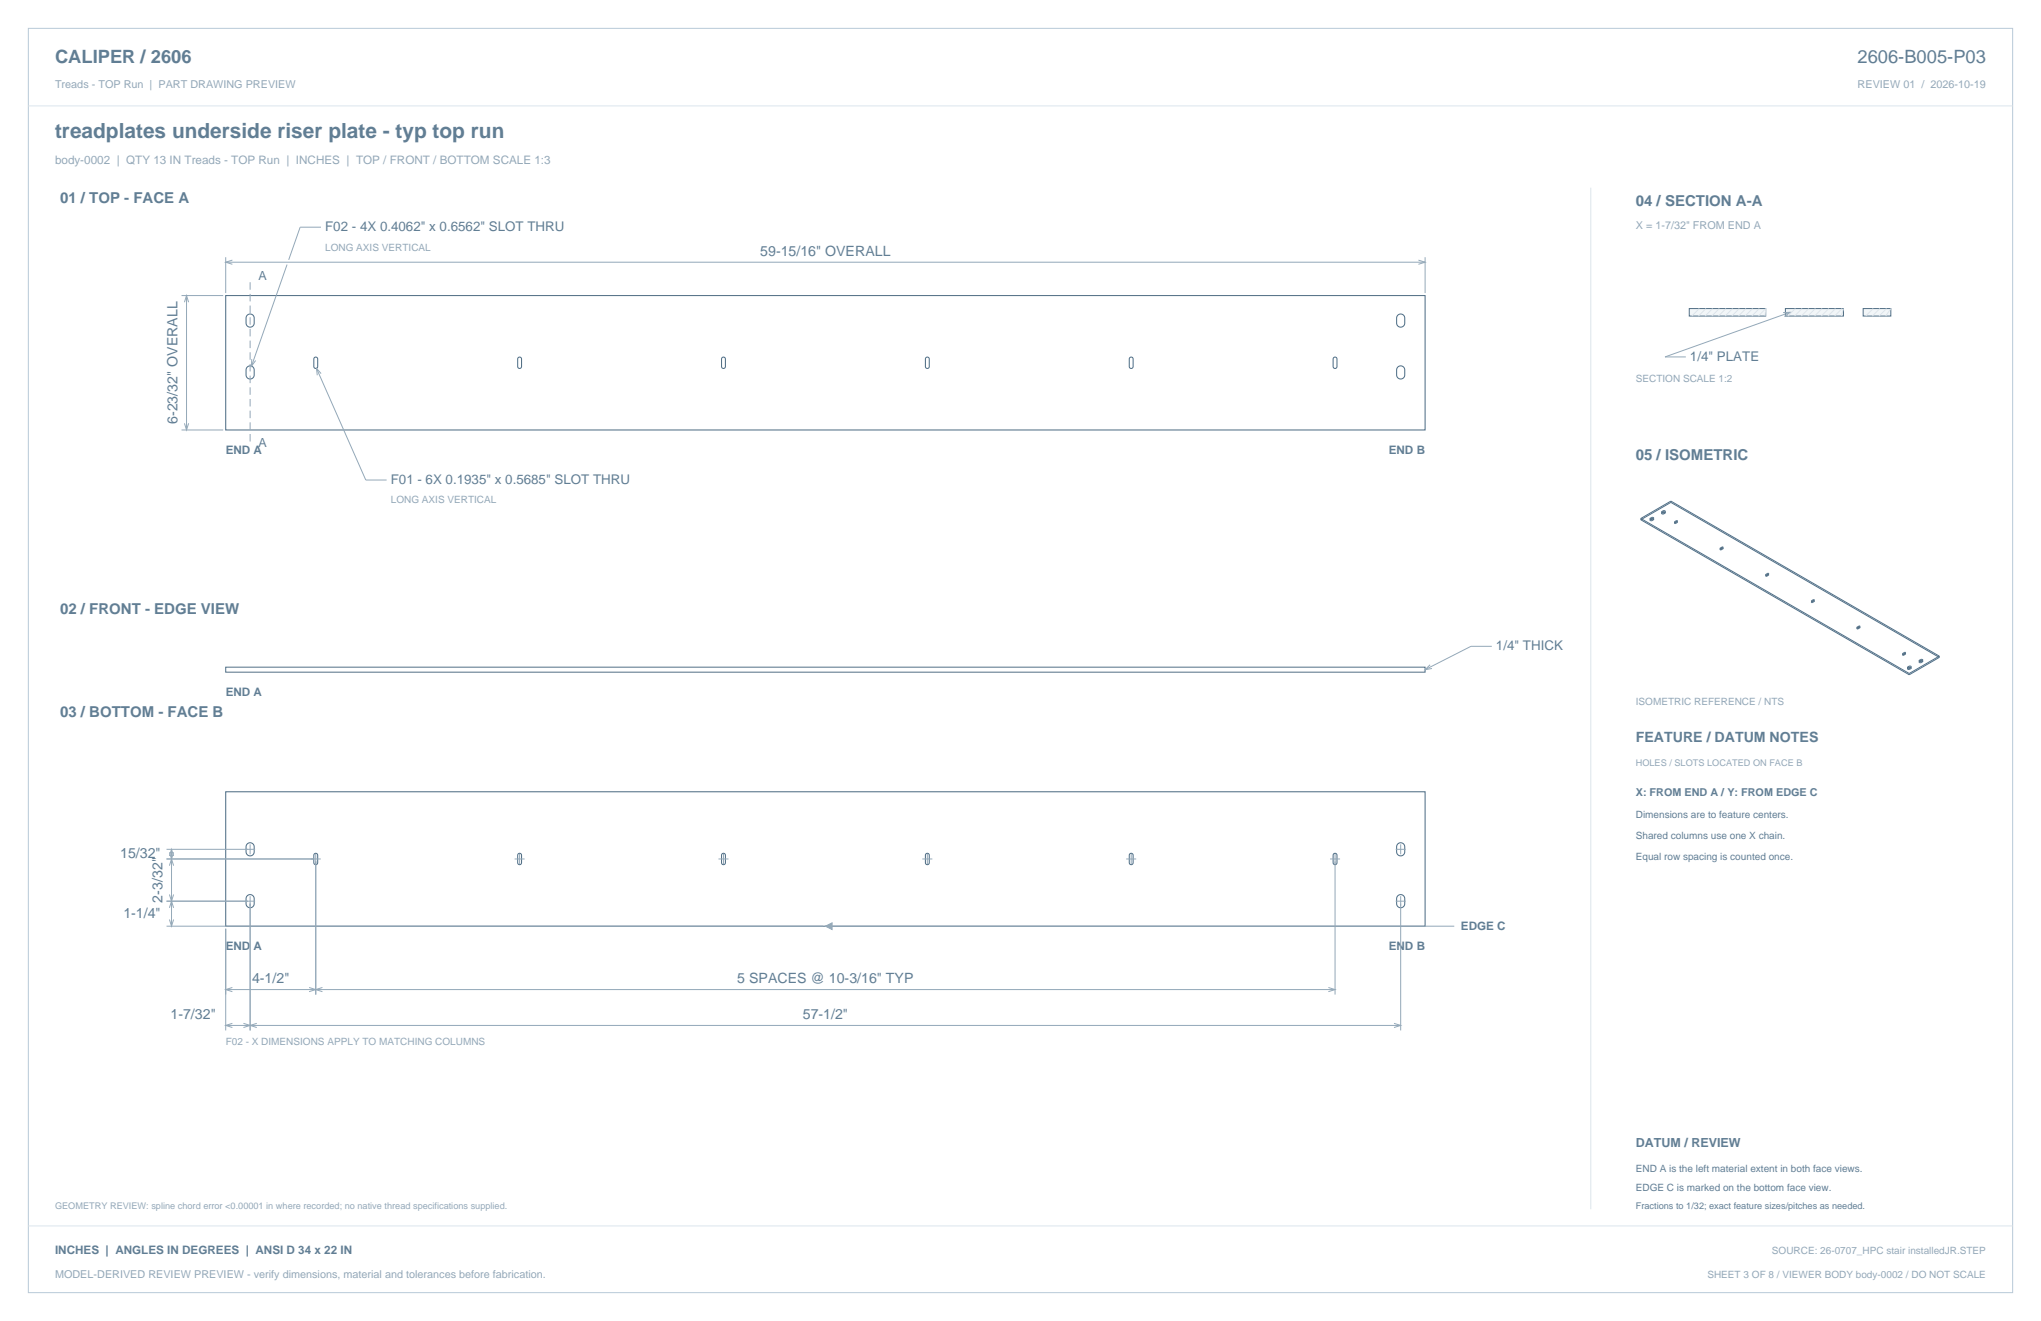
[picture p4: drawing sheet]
<svg xmlns="http://www.w3.org/2000/svg" width="864mm" height="559mm" viewBox="0 0 864 559" stroke-linecap="round" stroke-linejoin="round" font-family="sans-serif">
<defs><g id="words">
<text font-size="8.8" fill="#617e94" x="23.3" y="58.2">treadplates underside riser plate - typ top run</text>
<g font-size="7.8" fill="#617e94">
<text x="23.3" y="26.8">CALIPER / 2606</text>
<text x="786" y="26.8">2606-B005-P03</text>
</g>
<g font-size="6.3" fill="#617e94">
<text x="25.4" y="86.1">01 / TOP - FACE A</text>
<text x="692.1" y="87.1">04 / SECTION A-A</text>
<text x="692.1" y="194.4">05 / ISOMETRIC</text>
<text x="25.4" y="259.6">02 / FRONT - EDGE VIEW</text>
<text x="25.4" y="303.4">03 / BOTTOM - FACE B</text>
</g>
<g font-size="6" fill="#617e94">
<text x="321.7" y="108.1">59-15/16&quot; OVERALL</text>
<text x="75" y="179.4" transform="rotate(-90 75 179.4)">6-23/32&quot; OVERALL</text>
<text x="692.1" y="314">FEATURE / DATUM NOTES</text>
<text x="50.9" y="363.1">15/32&quot;</text>
<text x="68.7" y="381.9" transform="rotate(-90 68.7 381.9)">2-3/32&quot;</text>
<text x="52.2" y="388.3">1-1/4&quot;</text>
<text x="106.7" y="415.8">4-1/2&quot;</text>
<text x="312" y="415.8">5 SPACES @ 10-3/16&quot; TYP</text>
<text x="72.1" y="431">1-7/32&quot;</text>
<text x="339.7" y="431">57-1/2&quot;</text>
</g>
<g font-size="5.6" fill="#617e94">
<text x="137.6" y="97.9">F02 - 4X 0.4062&quot; x 0.6562&quot; SLOT THRU</text>
<text x="715.1" y="152.8">1/4&quot; PLATE</text>
<text x="165.4" y="204.8">F01 - 6X 0.1935&quot; x 0.5685&quot; SLOT THRU</text>
<text x="633" y="275.2">1/4&quot; THICK</text>
</g>
<g font-size="5.3" fill="#617e94">
<text x="109.4" y="118.3">A</text>
<text x="109.4" y="188.9">A</text>
<text x="692.1" y="485.1">DATUM / REVIEW</text>
</g>
<text font-size="4.9" fill="#93a8b9" x="23.3" y="69.5">body-0002 | QTY 13 IN Treads - TOP Run | INCHES | TOP / FRONT / BOTTOM SCALE 1:3</text>
<g font-size="4.9" fill="#617e94">
<text x="95.5" y="192.1">END A</text>
<text x="587.6" y="192.1">END B</text>
<text x="95.5" y="294.2">END A</text>
<text x="618.2" y="393.6">EDGE C</text>
<text x="95.5" y="401.7">END A</text>
<text x="587.6" y="401.7">END B</text>
<text x="23.3" y="530.6">INCHES | ANGLES IN DEGREES | ANSI D 34 x 22 IN</text>
</g>
<g font-size="4.6" fill="#93a8b9">
<text x="23.3" y="37">Treads - TOP Run | PART DRAWING PREVIEW</text>
<text x="786" y="37">REVIEW 01 / 2026-10-19</text>
<text x="692.1" y="97">X = 1-7/32&quot; FROM END A</text>
<text x="23.3" y="540.5">MODEL-DERIVED REVIEW PREVIEW - verify dimensions, material and tolerances before fabrication.</text>
</g>
<text font-size="4.6" fill="#617e94" x="692.1" y="336.9">X: FROM END A / Y: FROM EDGE C</text>
<g font-size="4.2" fill="#93a8b9">
<text x="137.6" y="106">LONG AXIS VERTICAL</text>
<text x="692.1" y="161.6">SECTION SCALE 1:2</text>
<text x="165.4" y="212.9">LONG AXIS VERTICAL</text>
<text x="692.1" y="298.1">ISOMETRIC REFERENCE / NTS</text>
<text x="95.5" y="441.9">F02 - X DIMENSIONS APPLY TO MATCHING COLUMNS</text>
<text x="749.7" y="530.6">SOURCE: 26-0707_HPC stair installedJR.STEP</text>
<text x="722.4" y="540.5">SHEET 3 OF 8 / VIEWER BODY body-0002 / DO NOT SCALE</text>
</g>
<g font-size="4.2" fill="#617e94">
<text x="692.1" y="346.1">Dimensions are to feature centers.</text>
<text x="692.1" y="354.9">Shared columns use one X chain.</text>
<text x="692.1" y="363.7">Equal row spacing is counted once.</text>
<text x="692.1" y="495.7">END A is the left material extent in both face views.</text>
<text x="692.1" y="503.8">EDGE C is marked on the bottom face view.</text>
</g>
<g font-size="3.9" fill="#93a8b9">
<text x="692.1" y="323.8">HOLES / SLOTS LOCATED ON FACE B</text>
<text x="23.3" y="511.5">GEOMETRY REVIEW: spline chord error &lt;0.00001 in where recorded; no native thread specifications supplied.</text>
</g>
<text font-size="3.9" fill="#617e94" x="692.1" y="511.5">Fractions to 1/32; exact feature sizes/pitches as needed.</text>
</g></defs>
<path d="M12 12h839.6v534.8h-839.6z" fill="none" stroke="#b8cad8" stroke-width=".42"/>
<path d="M12 44.8h839.6M673.1 79.4v432.1" fill="none" stroke="#dbe5ed" stroke-width=".42"/>
<g fill="none" stroke="#536f85" stroke-width=".44">
<path d="M95.5 125h507.5v56.9h-507.5zM104.6 133.3l.8-.4h.8l.8 .4 .5 .7v3.1l-1.1 1.2-1.3-.1-.9-1-.1-2.8zM591.5 133.3l.7-.4h.8l.8 .4 .5 .7v3.1l-1.1 1.2-1.3-.1-.9-1v-2.8zM104.6 155.3l.7-.5h.9l.8 .4 .5 .7v3.1l-1.1 1.2h-1.3l-.9-1-.1-2.9zM133 151.3l.9-.2 .5 .7v3.4l-.7 .7-.6-.2-.3-.5zM219.3 151.3l.8-.2 .6 .7v3.4l-.7 .7-.6-.2-.3-.5zM305.5 151.3l.9-.2 .5 .7v3.4l-.7 .7-.6-.2-.3-.5zM391.8 151.3l.8-.2 .6 .7v3.4l-.7 .7-.6-.2-.3-.5zM478.1 151.3l.8-.2 .5 .7v3.4l-.6 .7-.7-.2-.3-.5zM564.3 151.3l.9-.2 .5 .7v3.4l-.7 .7-.6-.2-.3-.5zM591.5 155.3l.7-.5h.8l.8 .4 .5 .7v3.1l-1.1 1.2h-1.3l-.9-1v-2.9zM95.5 334.9h507.5v56.9h-507.5z"/>
<path d="M104.6 357l.8-.5h.9l1.2 1.1v3.1l-1.1 1.2h-1.3l-.9-1-.1-2.9zM591.5 357l1.5-.5 .8 .4 .5 .7v3.1l-1.1 1.2h-1.3l-.9-1v-2.9zM104.6 378.9l.7-.4h1l1.2 1.1v3.1l-1.1 1.2-1.3-.1-.9-1-.1-2.8zM133 361.2l.9-.2 .5 .7v3.4l-.7 .7-.6-.2-.3-.5zM219.3 361.2l.8-.2 .6 .7v3.4l-.7 .7-.6-.2-.3-.5zM305.5 361.2l.9-.2 .5 .7v3.4l-.7 .7-.6-.2-.3-.5zM391.8 361.2l.8-.2 .6 .7v3.4l-.7 .7-.6-.2-.3-.5zM478.1 361.2l.8-.2 .5 .7v3.4l-.6 .7-.7-.2-.3-.5zM564.3 361.2l.8-.2 .6 .7v3.4l-.7 .7-.6-.2-.3-.5zM591.5 378.9l1.5-.4 .8 .3 .5 .8v3.1l-1.1 1.2-1.3-.1-.9-1v-2.8z"/>
</g>
<g fill="none" stroke="#93a8b9" stroke-width=".42">
<path d="M135.8 96.1h-8.8l-4.8 13.8M95.5 108.8v15.2M95.5 110.9h507.5M98.3 110l-2.8 .9 2.8 .9M121.5 111.9l-15.1 43M600.2 110l2.8 .9-2.8 .9M603 108.8v15.2M76.8 125h17.6M78 127.8l.9-2.8 .9 2.8M78.9 125v56.9M106.5 151.9l-.1 3 1.8-2.4M133.9 155.8l20.9 47.3h8.8"/>
<path d="M135.9 158l-2-2.2 .4 2.9M78 179.1l.9 2.8 .9-2.8M76.8 181.9h17.6M631.2 273.4h-8.8l-19.4 9.9M605.1 281.2l-2.1 2.1 2.9-.5M70.5 359.3h37.4M72.6 359.3v32.5M105.8 357.2v4.2M590.5 359.3h4.3M592.7 357.2v4.2M70.5 363.4h65.2M71.7 366.2l.9-2.8 .9 2.8"/>
<path d="M71.7 378.4l.9 2.8 .9-2.8M71.7 362.1l.9-2.8 .9 2.8M71.7 360.5l.9 2.9 .9-2.9M105.8 379.1v56.8M133.6 361.2v59.5M217.7 363.4h4.3M219.9 361.2v4.3M304 363.4h4.2M306.1 361.2v4.3M390.3 363.4h4.2M392.4 361.2v4.3M476.5 363.4h4.3"/>
<path d="M478.6 361.2v4.3M562.8 363.4h4.2M564.9 361.2v59.5M592.7 379.1v56.8M70.5 381.2h37.4M70.5 391.8h277.7M71.7 384l.9-2.8 .9 2.8M71.7 389l.9 2.8 .9-2.8M95.5 392.9v43M349.2 391.8h266.1M590.5 381.2h4.3M95.5 418.6h469.4"/>
<path d="M98.3 417.7l-2.8 .9 2.8 .9M130.8 417.7l2.8 .9-2.8 .9M136.4 417.7l-2.8 .9 2.8 .9M562.1 417.7l2.8 .9-2.8 .9M95.5 433.8h497.2M98.3 432.9l-2.8 .9 2.8 .9M103 432.9l2.8 .9-2.8 .9M108.7 432.9l-2.9 .9 2.9 .9M589.8 432.9l2.9 .9-2.9 .9"/>
</g>
<path d="M105.8 119.4v67.8" fill="none" stroke="#93a8b9" stroke-width=".42" stroke-dasharray="3.2 1.8" stroke-linecap="butt"/>
<path d="M95.5 282.2h507.5v2.1h-507.5z" fill="none" stroke="#536f85" stroke-width=".42"/>
<path d="M349.2 391.8l2.9-1.4v2.8z" fill="#93a8b9" stroke="#93a8b9" stroke-width=".42"/>
<path d="M714.8 130.5h32.3v3.2h-32.3z" fill-rule="evenodd" fill="#f2f6f9" stroke="#536f85" stroke-width=".42"/>
<path d="M719 130.5l-3.2 3.2M721.8 130.5l-3.2 3.2M724.6 130.5l-3.1 3.2M727.5 130.5l-3.2 3.2M730.3 130.5l-3.2 3.2M733.1 130.5l-3.2 3.2M735.9 130.5l-3.1 3.2M738.8 130.5l-3.2 3.2M741.6 130.5l-3.2 3.2M744 133.7l3.1-3.2-.2 3.2M744.4 130.5l-3.2 3.2" fill="none" stroke="#dbe5ed" stroke-width=".42"/>
<path d="M755.4 130.5h24.6v3.2h-24.6z" fill-rule="evenodd" fill="#f2f6f9" stroke="#536f85" stroke-width=".42"/>
<path d="M759.7 130.5l-3.2 3.2M762.5 130.5l-3.2 3.2M765.3 130.5l-3.2 3.2M768.1 130.5l-3.1 3.2M771 130.5l-3.2 3.2M773.8 130.5l-3.2 3.2M776.6 130.5l-3.2 3.2M779.4 130.5l-3.1 3.2M780 130.5l-.9 3.2" fill="none" stroke="#dbe5ed" stroke-width=".42"/>
<path d="M788.4 130.5h11.7v3.2h-11.7z" fill-rule="evenodd" fill="#f2f6f9" stroke="#536f85" stroke-width=".42"/>
<path d="M792.6 130.5l-3.2 3.2M795.4 130.5l-3.2 3.2M798.2 130.5l-3.1 3.2M800.1 130.5l-2.2 3.2M12 518.6h839.6" fill="none" stroke="#dbe5ed" stroke-width=".42"/>
<path d="M754.5 132.2l2.9-.1-2.3 1.8M757.4 132.1l-52.9 18.9h8.8" fill="none" stroke="#93a8b9" stroke-width=".42"/>
<g fill="none" stroke="#536f85" stroke-width=".42">
<path d="M694.3 219.9l113.5 65.5M694.3 219.3v.6M694.3 219.3l113.5 65.6M698.3 219.2v.4h.8M698.3 219.2v1M698.8 219.5l-.6 .4 .1 .3M698.8 219.5h.8v.4M698.8 218.9h.8v.5M698.8 218.9l-.5 .3M698.8 218.9v.6M699.1 219.6v.6M699.6 219.4v.5"/>
<path d="M699.6 219.9l-.5 .3M699.6 219.4l-.5 .2M703.2 216.4v.4h.8M703.2 217.4h.8M703.2 216.4v1M703.7 216.1h.8v.4M703.7 216.6h.8v.5M703.7 216.6l-.6 .4 .1 .4M703.7 216.1l-.5 .3M703.7 216.1v.5M704 216.8v.6M704.5 216.5l-.5 .3"/>
<path d="M704.5 216.5v.6M704.5 217.1l-.5 .3M707 212l113.6 65.5M707 212v.5M707 212.5l-12.7 7.4M707 212.5l113.6 65.6M707 212l-12.7 7.3M698.3 220.2h.8M708.6 220.7l.4 .2M708.6 221.4h.4M708.6 220.7v.7M709 220.9v.5"/>
<path d="M709.3 220.8l.4 .2M709.3 220.3l.4 .2M709.3 220.8l-.7 .6M709.3 220.3l-.7 .4M709.3 220.3v.5M709.7 220.5l-.7 .4M709.7 221l-.7 .4M709.7 220.5v.5M727.9 231.8l.4 .2M727.9 232.6h.4M727.9 231.8v.8M728.3 232v.6"/>
<path d="M728.6 232l.4 .2M728.6 232l-.7 .6M728.6 231.4l.4 .2M728.6 231.4l-.7 .4M728.6 231.4v.6M729 232.2l-.7 .4M729 231.6v.6M729 231.6l-.7 .4M747.2 243l.4 .2M747.2 243.7h.4M747.2 243v.7M747.6 243.2v.5"/>
<path d="M747.9 243.1l-.7 .6M747.9 243.1l.4 .2M747.9 242.6l.4 .2M747.9 242.6l-.7 .4M747.9 242.6v.5M748.3 243.3l-.7 .4M748.3 242.8v.5M748.3 242.8l-.7 .4M766.5 254.1l.4 .2M766.5 254.9h.4M766.5 254.1v.8M766.9 254.3v.6"/>
<path d="M767.2 254.2l-.7 .7M767.2 254.2l.4 .3M767.2 253.7l.4 .2M767.2 253.7l-.7 .4M767.2 253.7v.5M767.6 253.9v.6M767.6 253.9l-.7 .4M767.6 254.5l-.7 .4M785.8 266h.4M785.8 265.3l.4 .2M785.8 265.3v.7M786.2 265.5v.5"/>
<path d="M786.5 265.4l-.7 .6M786.5 265.4l.4 .2M786.5 264.8l.4 .3M786.5 264.8v.6M786.5 264.8l-.7 .5M786.9 265.6l-.7 .4M786.9 265.1v.5M786.9 265.1l-.7 .4M805.1 276.4l.4 .2M805.1 277.2h.4M805.1 276.4v.8M805.5 276.6v.6"/>
<path d="M805.8 276l.4 .2M805.8 276.5l.4 .2M805.8 276.5l-.7 .7M805.8 276l-.7 .4M805.8 276v.5M806.2 276.2l-.7 .4M806.2 276.7l-.7 .5M806.2 276.2v.5M812.2 279.3v.4h.8M812.2 279.3v1M812.7 279.5h.7v.5M812.7 279.5l-.6 .4 .1 .4"/>
<path d="M812.7 279h.7v.4M812.7 279v.5M812.7 279l-.5 .3M813 279.7v.6M813.4 279.4v.6M813.4 280l-.4 .3M813.4 279.4l-.4 .3M820.6 278.1l-12.8 7.3M820.6 277.5l-12.8 7.4M820.6 277.5v.6M807.3 282.1v.4l.7 .1M807.3 283.1h.7"/>
<path d="M807.3 282.1v1M807.7 282.4h.8v.4M807.7 281.8h.8v.5M807.7 282.4l-.6 .4 .2 .3M807.7 281.8l-.4 .3M807.7 281.8v.6M807.8 284.9v.5M808 282.6v.5M808.5 282.3v.5M808.5 282.8l-.5 .3M808.5 282.3l-.5 .3M812.2 280.3h.8"/>
</g>
<use href="#words"/>
</svg>
